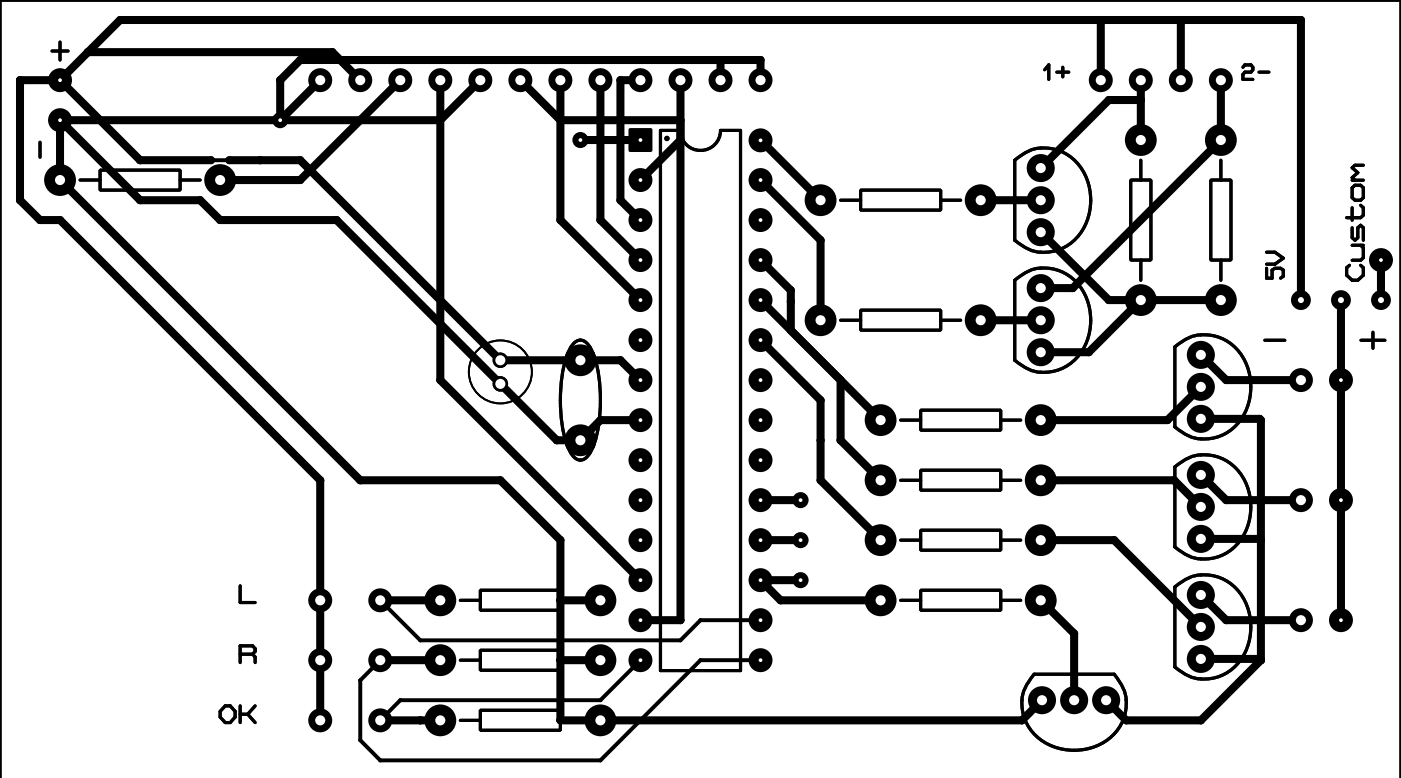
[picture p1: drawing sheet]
<svg xmlns="http://www.w3.org/2000/svg" width="89mm" height="49mm" viewBox="0 0 89 49" stroke-linecap="round" stroke-linejoin="round" font-family="sans-serif">
<g fill="#000">
<path d="M39.9 8.2h1.5v1.4h-1.5z" fill-rule="evenodd"/>
<circle cx="1.3" cy="12.7" r=".25"/>
<circle cx="1.3" cy="5.1" r=".25"/>
<circle cx="2.5" cy="14" r=".25"/>
<circle cx="3.8" cy="11.4" r="1.01"/>
<circle cx="3.8" cy="7.6" r=".76"/>
<circle cx="3.8" cy="5.1" r=".76"/>
<circle cx="3.8" cy="14" r=".25"/>
<circle cx="5.6" cy="3.3" r=".25"/>
<circle cx="7.6" cy="1.3" r=".25"/>
<circle cx="8.9" cy="12.7" r=".25"/>
<circle cx="8.9" cy="10.2" r=".25"/>
<circle cx="12.7" cy="12.7" r=".25"/>
<circle cx="13.4" cy="10.2" r=".12"/>
<circle cx="13.4" cy="10.2" r=".25"/>
<circle cx="14" cy="11.4" r="1.01"/>
<circle cx="14" cy="14" r=".25"/>
<circle cx="14.5" cy="10.2" r=".12"/>
<circle cx="14.5" cy="10.2" r=".25"/>
<circle cx="16.5" cy="10.2" r=".25"/>
<circle cx="17.8" cy="7.6" r=".51"/>
<circle cx="17.8" cy="5.1" r=".25"/>
<circle cx="19" cy="11.4" r=".25"/>
<circle cx="19" cy="10.2" r=".25"/>
<circle cx="19" cy="3.8" r=".25"/>
<circle cx="20.3" cy="5.1" r=".76"/>
<circle cx="21.1" cy="3.3" r=".25"/>
<circle cx="21.4" cy="14" r=".25"/>
<circle cx="21.6" cy="3.8" r=".25"/>
<circle cx="22.9" cy="5.1" r=".76"/>
<circle cx="25.4" cy="5.1" r=".76"/>
<circle cx="27.9" cy="5.1" r=".76"/>
<circle cx="27.9" cy="7.6" r=".25"/>
<circle cx="30.5" cy="5.1" r=".76"/>
<circle cx="33" cy="5.1" r=".76"/>
<circle cx="35.6" cy="5.1" r=".76"/>
<circle cx="35.6" cy="7.6" r=".25"/>
<circle cx="35.6" cy="14" r=".25"/>
<circle cx="36.8" cy="8.9" r=".51"/>
<circle cx="36.8" cy="8.9" r=".38"/>
<circle cx="38.1" cy="5.1" r=".76"/>
<circle cx="38.1" cy="14" r=".25"/>
<circle cx="39.4" cy="5.1" r=".25"/>
<circle cx="39.4" cy="12.7" r=".25"/>
<circle cx="40.6" cy="5.1" r=".76"/>
<circle cx="40.6" cy="16.5" r=".76"/>
<circle cx="40.6" cy="19.1" r=".76"/>
<circle cx="40.6" cy="14" r=".76"/>
<circle cx="40.6" cy="11.4" r=".76"/>
<circle cx="43.2" cy="5.1" r=".76"/>
<circle cx="43.2" cy="7.6" r=".25"/>
<circle cx="43.2" cy="8.9" r=".25"/>
<circle cx="45.7" cy="5.1" r=".76"/>
<circle cx="45.7" cy="3.8" r=".25"/>
<circle cx="48.3" cy="16.5" r=".76"/>
<circle cx="48.3" cy="8.9" r=".76"/>
<circle cx="48.3" cy="5.1" r=".76"/>
<circle cx="48.3" cy="19.1" r=".76"/>
<circle cx="48.3" cy="11.4" r=".76"/>
<circle cx="48.3" cy="14" r=".76"/>
<circle cx="48.3" cy="3.8" r=".25"/>
<circle cx="48.3" cy="8.9" r=".25"/>
<circle cx="50.2" cy="19.1" r=".25"/>
<circle cx="50.2" cy="18.4" r=".25"/>
<circle cx="52.1" cy="12.7" r="1.01"/>
<circle cx="52.1" cy="15.2" r=".25"/>
<circle cx="62.2" cy="12.7" r="1.01"/>
<circle cx="66" cy="10.7" r=".89"/>
<circle cx="66" cy="12.7" r=".89"/>
<circle cx="66" cy="18.3" r=".89"/>
<circle cx="66" cy="14.7" r=".89"/>
<circle cx="68.1" cy="18.3" r=".25"/>
<circle cx="69.8" cy="5.1" r=".76"/>
<circle cx="69.8" cy="1.3" r=".25"/>
<circle cx="70.4" cy="19" r=".25"/>
<circle cx="70.4" cy="6.3" r=".25"/>
<circle cx="72.4" cy="8.9" r="1.01"/>
<circle cx="72.4" cy="19.1" r="1.01"/>
<circle cx="72.4" cy="5.1" r=".76"/>
<circle cx="72.4" cy="6.3" r=".25"/>
<circle cx="74.9" cy="5.1" r=".76"/>
<circle cx="74.9" cy="1.3" r=".25"/>
<circle cx="77.5" cy="8.9" r="1.01"/>
<circle cx="77.5" cy="19.1" r="1.01"/>
<circle cx="77.5" cy="5.1" r=".76"/>
<circle cx="82.5" cy="19.1" r=".63"/>
<circle cx="82.6" cy="1.3" r=".25"/>
<circle cx="85.1" cy="19.1" r=".63"/>
<circle cx="87.6" cy="16.5" r=".76"/>
<circle cx="87.6" cy="19.1" r=".63"/>
<circle cx="20.3" cy="38.1" r=".76"/>
<circle cx="20.3" cy="30.5" r=".25"/>
<circle cx="22.9" cy="30.5" r=".25"/>
<circle cx="24.1" cy="38.1" r=".76"/>
<circle cx="27.9" cy="38.1" r="1.01"/>
<circle cx="27.9" cy="24.1" r=".25"/>
<circle cx="31.7" cy="22.9" r=".49"/>
<circle cx="31.7" cy="24.4" r=".49"/>
<circle cx="31.7" cy="30.5" r=".25"/>
<circle cx="35.3" cy="27.9" r=".25"/>
<circle cx="35.6" cy="34.3" r=".25"/>
<circle cx="35.6" cy="38.1" r=".25"/>
<circle cx="36.8" cy="22.9" r="1.01"/>
<circle cx="36.8" cy="28" r="1.01"/>
<circle cx="38.1" cy="38.1" r="1.01"/>
<circle cx="38.1" cy="26.7" r=".25"/>
<circle cx="39.4" cy="22.9" r=".25"/>
<circle cx="40.6" cy="36.8" r=".76"/>
<circle cx="40.6" cy="39.4" r=".76"/>
<circle cx="40.6" cy="29.2" r=".76"/>
<circle cx="40.6" cy="34.3" r=".76"/>
<circle cx="40.6" cy="31.8" r=".76"/>
<circle cx="40.6" cy="21.6" r=".76"/>
<circle cx="40.6" cy="24.1" r=".76"/>
<circle cx="40.6" cy="26.7" r=".76"/>
<circle cx="43.2" cy="39.4" r=".25"/>
<circle cx="44.4" cy="39.4" r=".12"/>
<circle cx="48.3" cy="39.4" r=".76"/>
<circle cx="48.3" cy="36.8" r=".76"/>
<circle cx="48.3" cy="34.3" r=".76"/>
<circle cx="48.3" cy="31.8" r=".76"/>
<circle cx="48.3" cy="26.7" r=".76"/>
<circle cx="48.3" cy="24.1" r=".76"/>
<circle cx="48.3" cy="21.6" r=".76"/>
<circle cx="48.3" cy="29.2" r=".76"/>
<circle cx="49.5" cy="38.1" r=".25"/>
<circle cx="50.2" cy="21" r=".25"/>
<circle cx="50.8" cy="34.3" r=".51"/>
<circle cx="50.8" cy="36.8" r=".51"/>
<circle cx="50.8" cy="31.7" r=".51"/>
<circle cx="52.1" cy="20.3" r="1.01"/>
<circle cx="52.1" cy="30.5" r=".25"/>
<circle cx="52.1" cy="27.9" r=".25"/>
<circle cx="52.1" cy="25.4" r=".25"/>
<circle cx="53.3" cy="27.9" r=".25"/>
<circle cx="53.3" cy="24.1" r=".25"/>
<circle cx="55.9" cy="34.3" r="1.01"/>
<circle cx="55.9" cy="26.7" r="1.01"/>
<circle cx="55.9" cy="38.1" r="1.01"/>
<circle cx="55.9" cy="30.5" r="1.01"/>
<circle cx="62.2" cy="20.3" r="1.01"/>
<circle cx="66" cy="34.3" r="1.01"/>
<circle cx="66" cy="26.7" r="1.01"/>
<circle cx="66" cy="38.1" r="1.01"/>
<circle cx="66" cy="30.5" r="1.01"/>
<circle cx="66" cy="20.3" r=".89"/>
<circle cx="66" cy="22.4" r=".89"/>
<circle cx="69.1" cy="22.4" r=".25"/>
<circle cx="70.7" cy="34.3" r=".25"/>
<circle cx="74.1" cy="26.7" r=".25"/>
<circle cx="74.5" cy="30.5" r=".25"/>
<circle cx="76.2" cy="24.6" r=".89"/>
<circle cx="76.2" cy="30.2" r=".89"/>
<circle cx="76.2" cy="32.2" r=".89"/>
<circle cx="76.2" cy="39.8" r=".89"/>
<circle cx="76.2" cy="26.6" r=".89"/>
<circle cx="76.2" cy="37.8" r=".89"/>
<circle cx="76.2" cy="22.5" r=".89"/>
<circle cx="76.2" cy="34.2" r=".89"/>
<circle cx="77.8" cy="31.7" r=".25"/>
<circle cx="77.8" cy="24.1" r=".25"/>
<circle cx="77.8" cy="39.4" r=".25"/>
<circle cx="79.9" cy="26.6" r=".25"/>
<circle cx="79.9" cy="34.2" r=".25"/>
<circle cx="80" cy="34.3" r=".25"/>
<circle cx="80" cy="26.7" r=".25"/>
<circle cx="82.5" cy="24.1" r=".76"/>
<circle cx="82.5" cy="39.4" r=".76"/>
<circle cx="82.5" cy="31.8" r=".76"/>
<circle cx="85.1" cy="24.1" r=".76"/>
<circle cx="85.1" cy="31.8" r=".76"/>
<circle cx="85.1" cy="39.4" r=".76"/>
<circle cx="20.3" cy="45.7" r=".76"/>
<circle cx="20.3" cy="41.9" r=".76"/>
<circle cx="22.9" cy="47" r=".12"/>
<circle cx="22.9" cy="43.2" r=".12"/>
<circle cx="24.1" cy="41.9" r=".76"/>
<circle cx="24.1" cy="45.7" r=".76"/>
<circle cx="24.1" cy="48.3" r=".12"/>
<circle cx="25.4" cy="44.4" r=".12"/>
<circle cx="26.7" cy="40.6" r=".12"/>
<circle cx="26.7" cy="45.7" r=".25"/>
<circle cx="27.9" cy="45.7" r="1.01"/>
<circle cx="27.9" cy="41.9" r="1.01"/>
<circle cx="35.6" cy="41.9" r=".25"/>
<circle cx="35.6" cy="45.7" r=".25"/>
<circle cx="38.1" cy="45.7" r="1.01"/>
<circle cx="38.1" cy="41.9" r="1.01"/>
<circle cx="38.1" cy="44.4" r=".12"/>
<circle cx="38.1" cy="48.3" r=".12"/>
<circle cx="40.6" cy="41.9" r=".76"/>
<circle cx="43.2" cy="40.6" r=".12"/>
<circle cx="44.4" cy="41.9" r=".12"/>
<circle cx="48.3" cy="41.9" r=".76"/>
<circle cx="64.8" cy="45.7" r=".25"/>
<circle cx="66.1" cy="44.5" r=".89"/>
<circle cx="68.2" cy="44.5" r=".89"/>
<circle cx="68.2" cy="40.2" r=".25"/>
<circle cx="70.2" cy="44.5" r=".89"/>
<circle cx="71.5" cy="45.7" r=".25"/>
<circle cx="76.2" cy="41.8" r=".89"/>
<circle cx="76.2" cy="45.7" r=".25"/>
<circle cx="79.9" cy="41.8" r=".25"/>
<circle cx="80" cy="41.9" r=".25"/>
</g>
<g fill="none" stroke="#000" stroke-width=".2">
<path d="M0 0h88.9v49.4M0 0h.1M0 0v49.4M2.5 9v1M3.3 3.2h1M3.8 2.7v1.1M5.1 11.4h1.2M6.3 10.8h5.1v1.3h-5.1zM11.4 11.4h1.3M41.9 8.3h1.3a1.27 1.27 0 0 0 1.2 1.2 1.27 1.27 0 0 0 1.3-1.2h1.3v34.3h-5.1zM53.3 12.7h1.3M54.6 12.1h5.1v1.2h-5.1z"/>
<path d="M54.6 19.7h5.1v1.3h-5.1zM59.7 12.7h1.3M64.4 10.2a2.76 2.76 0 0 1 4.6 1.2 3.4 3.4 0 0 1-2.3 4.6 2.62 2.62 0 0 1-2.3-.8zM64.4 17.8a2.76 2.76 0 0 1 4.6 1.2 3.4 3.4 0 0 1-2.3 4.6 2.62 2.62 0 0 1-2.3-.7zM66.3 4.4l.2-.3v.9M67.1 4.6h.7M67.4 4.3v.6M71.7 11.4h1.3v5.1h-1.3zM72.4 10.2v1.2M72.4 16.5v1.3M76.8 11.4h1.3v5.1h-1.3zM77.5 10.2v1.2"/>
<path d="M77.5 16.5v1.3M78.9 4.3l.1-.2h.4l.1 .3-.1 .2h-.4l-.1 .1v.3h.6M79.9 4.6h.6M80.4 17v.7h.3v-.6l.2-.1h.4l.1 .1v.4l-.1 .2M80.4 16h.5l.5 .4-.5 .4h-.5M85.6 16.8l-.2 .2v.5l.4 .3h.4l.3-.3v-.5l-.2-.2M85.8 11.4h.7M85.8 11.9l.2-.1h.3l.2 .1v.6l-.2 .2h-.3l-.2-.2zM85.8 14.5v.6l.2 .1 .2-.1v-.6l.1-.2 .2 .2v.7M85.8 15.6h.7M85.8 13.2v.8M86.3 13l.2 .2v.5l-.2 .1h-.9"/>
<path d="M86.3 15.6l.2 .1v.7l-.2 .1h-.5M86.5 10.5h-.5l-.2 .1 .4 .4-.4 .3 .2 .1M15.2 37.2v1h1M29.2 38.1h1.3M30.5 37.5h5.1v1.2h-5.1zM35.6 38.1h1.2M36.5 21.7l.3-.1a1.57 1.57 0 0 1 1 1.4 8.9 8.9 0 0 1-.4 5.8l-.3 .3-.3 .1a1.58 1.58 0 0 1-1-1.4 8.9 8.9 0 0 1 .5-5.8zM53.3 20.3h1.3M57.1 26.7h1.3M57.1 30.5h1.3M57.1 34.3h1.3M57.1 38.1h1.3"/>
<path d="M58.4 26h5.1v1.3h-5.1zM58.4 29.8h5.1v1.3h-5.1zM58.4 33.7h5.1v1.2h-5.1zM58.4 37.5h5.1v1.2h-5.1zM59.7 20.3h1.3M63.5 26.7h1.3M63.5 30.5h1.3M63.5 34.3h1.3M63.5 38.1h1.3M74.5 29.6a2.78 2.78 0 0 1 4.6 1.2 3.4 3.4 0 0 1-2.2 4.7 2.61 2.61 0 0 1-2.4-.8zM74.5 37.3a2.78 2.78 0 0 1 4.6 1.2 3.4 3.4 0 0 1-2.2 4.6 2.61 2.61 0 0 1-2.4-.8zM74.5 22a2.78 2.78 0 0 1 4.6 1.2 3.4 3.4 0 0 1-2.2 4.6 2.61 2.61 0 0 1-2.4-.7z"/>
<path d="M80.3 21.6h1.2M86.4 21.6h1.5M87.1 21.1v1M14.3 44.8h.3l.3 .4v.3l-.3 .4h-.3l-.3-.4v-.3zM15.2 44.8v1.1M15.2 41.5h.8M15.2 45.3h.5M15.7 45.3l.5 .6M16 41.5l.2-.2v-.1l-.2-.2h-.8v1.1M16 41.5l.2 .2v.4M16.2 44.8l-.5 .5M29.2 41.9h1.3"/>
<path d="M29.2 45.7h1.3M30.5 41.3h5.1v1.2h-5.1zM30.5 45.1h5.1v1.3h-5.1zM35.6 41.9h1.2M35.6 45.7h1.2M65.6 42.8h5.1a2.78 2.78 0 0 1-1.2 4.6 3.4 3.4 0 0 1-4.6-2.3 2.61 2.61 0 0 1 .7-2.3z"/>
<circle cx="42.3" cy="8.8" r=".07"/>
</g>
<circle cx="31.7" cy="23.6" r="2" fill="none" stroke="#000" stroke-width=".12"/>
<g fill="none" stroke="#000" stroke-width=".51">
<path d="M3.8 7.6v3.8l19.1 19.1h8.8l3.9 3.8v11.4h29.2l1.3-1.3M3.8 5.1h-2.5v7.6l1.2 1.3h1.3l16.5 16.5v15.2M3.8 7.6l5.1 5.1h3.8l1.3 1.3h7.4l13.9 13.9h1.5l1.3-1.2h2.5M3.8 5.1l5.1 5.1h4.5M5.6 3.3h15.5l1.8 1.8M5.6 3.3l-1.8 1.8M5.6 3.3l2-2h74.9v17.7M14.5 10.2h4.5l12.7 12.7h7.7l1.2 1.2M20.3 5.1l-2.5 2.5v-2.5l1.2-1.3h29.3v1.3M25.4 5.1l-6.4 6.3h-5M27.9 5.1v19l12.7 12.7M30.5 5.1l-2.6 2.5h-24.1"/>
<path d="M33 5.1l2.6 2.5h7.6M35.6 5.1v8.9l5 5M36.8 8.9h3.8M38.1 5.1v8.9l2.5 2.5M40.6 5.1h-1.2v7.6l1.2 1.3M43.2 5.1v34.3h-2.6M43.2 8.9l-2.6 2.5M45.7 3.8v1.3M48.3 8.9h.1M48.3 11.4l3.8 3.8v5.1M48.3 19l7.6 7.7M48.3 16.5l1.9 1.9v2.6"/>
<path d="M48.3 8.9l3.8 3.8M62.2 12.7h3.8M66 14.7l4.4 4.3h7.1M69.8 1.3v3.8M72.4 19l-3.3 3.4h-3.1M72.4 6.3h-2l-4.4 4.4M72.4 5.1v3.8M74.9 1.3v3.8M77.5 5.1v3.8l-9.4 9.4h-2.1M85.1 19v20.4M87.6 16.5v2.5M24.1 38.1h3.8"/>
<path d="M35.6 38.1h2.5M48.3 21.6l3.8 3.8v5.1l3.8 3.8M48.3 34.3h2.5M48.3 31.7h2.5M50.8 36.8h-2.5l1.2 1.3h6.4M53.3 24.1v3.8l2.6 2.6M62.2 20.3h3.8M66 30.5h8.5l1.7 1.7M66 34.3h4.7l5.5 5.5M66 38.1l2.2 2.1v4.2M76.2 30.1l1.6 1.6h4.7M76.2 24.6l-2.1 2.1h-8.1"/>
<path d="M76.2 22.5l1.6 1.6h4.7M76.2 37.8l1.6 1.6h4.7M76.2 34.2h3.7l.1 .1M76.2 26.6h3.7l.1 .1v15.2M24.1 41.9h3.8M24.1 45.7h3.8M35.6 41.9h2.5M76.2 41.8h3.7l.1 .1M80 41.9l-3.8 3.8h-4.7l-1.3-1.3"/>
</g>
<path d="M13.4 10.2h1.1M24.1 38.1l2.6 2.5h16.5l1.2-1.2h3.9M24.1 41.9l-1.2 1.3v3.8l1.2 1.3h14l6.3-6.4h3.9M40.6 41.9l-2.5 2.5h-12.7l-1.3 1.3" fill="none" stroke="#000" stroke-width=".25"/>
<circle cx="36.8" cy="8.9" r=".12" fill="#fff"/>
<circle cx="50.8" cy="34.3" r=".38" fill="#000"/>
<circle cx="50.8" cy="34.3" r=".12" fill="#fff"/>
<circle cx="50.8" cy="31.7" r=".38" fill="#000"/>
<circle cx="50.8" cy="31.7" r=".12" fill="#fff"/>
<circle cx="50.8" cy="36.8" r=".38" fill="#000"/>
<circle cx="50.8" cy="36.8" r=".12" fill="#fff"/>
<circle cx="17.8" cy="7.6" r=".38" fill="#000"/>
<circle cx="17.8" cy="7.6" r=".12" fill="#fff"/>
<path d="M40 8.3h1.3v1.2h-1.3z" fill="#000"/>
<circle cx="40.6" cy="8.9" r=".12" fill="#fff"/>
<circle cx="40.6" cy="11.4" r=".63" fill="#000"/>
<circle cx="40.6" cy="11.4" r=".12" fill="#fff"/>
<circle cx="40.6" cy="14" r=".63" fill="#000"/>
<circle cx="40.6" cy="14" r=".12" fill="#fff"/>
<circle cx="40.6" cy="16.5" r=".63" fill="#000"/>
<circle cx="40.6" cy="16.5" r=".12" fill="#fff"/>
<circle cx="40.6" cy="19.1" r=".63" fill="#000"/>
<circle cx="40.6" cy="19" r=".12" fill="#fff"/>
<circle cx="40.6" cy="21.6" r=".63" fill="#000"/>
<circle cx="40.6" cy="21.6" r=".12" fill="#fff"/>
<circle cx="40.6" cy="24.1" r=".63" fill="#000"/>
<circle cx="40.6" cy="24.1" r=".12" fill="#fff"/>
<circle cx="40.6" cy="26.7" r=".63" fill="#000"/>
<circle cx="40.6" cy="26.7" r=".12" fill="#fff"/>
<circle cx="40.6" cy="29.2" r=".63" fill="#000"/>
<circle cx="40.6" cy="29.2" r=".12" fill="#fff"/>
<circle cx="40.6" cy="31.8" r=".63" fill="#000"/>
<circle cx="40.6" cy="31.7" r=".12" fill="#fff"/>
<circle cx="40.6" cy="34.3" r=".63" fill="#000"/>
<circle cx="40.6" cy="34.3" r=".12" fill="#fff"/>
<circle cx="40.6" cy="36.8" r=".63" fill="#000"/>
<circle cx="40.6" cy="36.8" r=".12" fill="#fff"/>
<circle cx="40.6" cy="39.4" r=".63" fill="#000"/>
<circle cx="40.6" cy="39.4" r=".12" fill="#fff"/>
<circle cx="40.6" cy="41.9" r=".63" fill="#000"/>
<circle cx="40.6" cy="41.9" r=".12" fill="#fff"/>
<circle cx="48.3" cy="41.9" r=".63" fill="#000"/>
<circle cx="48.3" cy="41.9" r=".12" fill="#fff"/>
<circle cx="48.3" cy="39.4" r=".63" fill="#000"/>
<circle cx="48.3" cy="39.4" r=".12" fill="#fff"/>
<circle cx="48.3" cy="36.8" r=".63" fill="#000"/>
<circle cx="48.3" cy="36.8" r=".12" fill="#fff"/>
<circle cx="48.3" cy="34.3" r=".63" fill="#000"/>
<circle cx="48.3" cy="34.3" r=".12" fill="#fff"/>
<circle cx="48.3" cy="31.8" r=".63" fill="#000"/>
<circle cx="48.3" cy="31.7" r=".12" fill="#fff"/>
<circle cx="48.3" cy="29.2" r=".63" fill="#000"/>
<circle cx="48.3" cy="29.2" r=".12" fill="#fff"/>
<circle cx="48.3" cy="26.7" r=".63" fill="#000"/>
<circle cx="48.3" cy="26.7" r=".12" fill="#fff"/>
<circle cx="48.3" cy="24.1" r=".63" fill="#000"/>
<circle cx="48.3" cy="24.1" r=".12" fill="#fff"/>
<circle cx="48.3" cy="21.6" r=".63" fill="#000"/>
<circle cx="48.3" cy="21.6" r=".12" fill="#fff"/>
<circle cx="48.3" cy="19.1" r=".63" fill="#000"/>
<circle cx="48.3" cy="19" r=".12" fill="#fff"/>
<circle cx="48.3" cy="16.5" r=".63" fill="#000"/>
<circle cx="48.3" cy="16.5" r=".12" fill="#fff"/>
<circle cx="48.3" cy="14" r=".63" fill="#000"/>
<circle cx="48.3" cy="14" r=".12" fill="#fff"/>
<circle cx="48.3" cy="11.4" r=".63" fill="#000"/>
<circle cx="48.3" cy="11.4" r=".12" fill="#fff"/>
<circle cx="48.3" cy="8.9" r=".63" fill="#000"/>
<circle cx="48.3" cy="8.9" r=".12" fill="#fff"/>
<circle cx="70.2" cy="44.5" r=".76" fill="#000"/>
<circle cx="70.2" cy="44.4" r=".32" fill="#fff"/>
<circle cx="68.2" cy="44.5" r=".76" fill="#000"/>
<circle cx="68.2" cy="44.4" r=".32" fill="#fff"/>
<circle cx="66.1" cy="44.5" r=".76" fill="#000"/>
<circle cx="66.1" cy="44.4" r=".32" fill="#fff"/>
<circle cx="3.8" cy="7.6" r=".63" fill="#000"/>
<circle cx="3.8" cy="7.6" r=".12" fill="#fff"/>
<circle cx="3.8" cy="5.1" r=".63" fill="#000"/>
<circle cx="3.8" cy="5.1" r=".12" fill="#fff"/>
<circle cx="20.3" cy="5.1" r=".63" fill="#000"/>
<circle cx="20.3" cy="5.1" r=".32" fill="#fff"/>
<circle cx="22.9" cy="5.1" r=".63" fill="#000"/>
<circle cx="22.9" cy="5.1" r=".32" fill="#fff"/>
<circle cx="25.4" cy="5.1" r=".63" fill="#000"/>
<circle cx="25.4" cy="5.1" r=".32" fill="#fff"/>
<circle cx="27.9" cy="5.1" r=".63" fill="#000"/>
<circle cx="27.9" cy="5.1" r=".32" fill="#fff"/>
<circle cx="30.5" cy="5.1" r=".63" fill="#000"/>
<circle cx="30.5" cy="5.1" r=".32" fill="#fff"/>
<circle cx="33" cy="5.1" r=".63" fill="#000"/>
<circle cx="33" cy="5.1" r=".32" fill="#fff"/>
<circle cx="35.6" cy="5.1" r=".63" fill="#000"/>
<circle cx="35.6" cy="5.1" r=".32" fill="#fff"/>
<circle cx="38.1" cy="5.1" r=".63" fill="#000"/>
<circle cx="38.1" cy="5.1" r=".32" fill="#fff"/>
<circle cx="40.6" cy="5.1" r=".63" fill="#000"/>
<circle cx="40.6" cy="5.1" r=".32" fill="#fff"/>
<circle cx="43.2" cy="5.1" r=".63" fill="#000"/>
<circle cx="43.2" cy="5.1" r=".32" fill="#fff"/>
<circle cx="3.8" cy="11.4" r=".89" fill="#000"/>
<circle cx="3.8" cy="11.4" r=".32" fill="#fff"/>
<circle cx="14" cy="11.4" r=".89" fill="#000"/>
<circle cx="14" cy="11.4" r=".32" fill="#fff"/>
<circle cx="45.7" cy="5.1" r=".63" fill="#000"/>
<circle cx="45.7" cy="5.1" r=".32" fill="#fff"/>
<circle cx="48.3" cy="5.1" r=".63" fill="#000"/>
<circle cx="48.3" cy="5.1" r=".32" fill="#fff"/>
<circle cx="66" cy="10.7" r=".76" fill="#000"/>
<circle cx="66" cy="10.7" r=".32" fill="#fff"/>
<circle cx="66" cy="12.7" r=".76" fill="#000"/>
<circle cx="66" cy="12.7" r=".32" fill="#fff"/>
<circle cx="66" cy="14.7" r=".76" fill="#000"/>
<circle cx="66" cy="14.7" r=".32" fill="#fff"/>
<circle cx="66" cy="18.3" r=".76" fill="#000"/>
<circle cx="66" cy="18.3" r=".32" fill="#fff"/>
<circle cx="66" cy="20.3" r=".76" fill="#000"/>
<circle cx="66" cy="20.3" r=".32" fill="#fff"/>
<circle cx="66" cy="22.4" r=".76" fill="#000"/>
<circle cx="66" cy="22.4" r=".32" fill="#fff"/>
<circle cx="52.1" cy="12.7" r=".89" fill="#000"/>
<circle cx="52.1" cy="12.7" r=".32" fill="#fff"/>
<circle cx="62.2" cy="12.7" r=".89" fill="#000"/>
<circle cx="62.2" cy="12.7" r=".32" fill="#fff"/>
<circle cx="52.1" cy="20.3" r=".89" fill="#000"/>
<circle cx="52.1" cy="20.3" r=".32" fill="#fff"/>
<circle cx="62.2" cy="20.3" r=".89" fill="#000"/>
<circle cx="62.2" cy="20.3" r=".32" fill="#fff"/>
<circle cx="69.8" cy="5.1" r=".63" fill="#000"/>
<circle cx="69.8" cy="5.1" r=".32" fill="#fff"/>
<circle cx="72.4" cy="5.1" r=".63" fill="#000"/>
<circle cx="72.4" cy="5.1" r=".32" fill="#fff"/>
<circle cx="74.9" cy="5.1" r=".63" fill="#000"/>
<circle cx="74.9" cy="5.1" r=".32" fill="#fff"/>
<circle cx="77.5" cy="5.1" r=".63" fill="#000"/>
<circle cx="77.5" cy="5.1" r=".32" fill="#fff"/>
<circle cx="77.5" cy="8.9" r=".89" fill="#000"/>
<circle cx="77.5" cy="8.9" r=".32" fill="#fff"/>
<circle cx="77.5" cy="19.1" r=".89" fill="#000"/>
<circle cx="77.5" cy="19" r=".32" fill="#fff"/>
<circle cx="72.4" cy="8.9" r=".89" fill="#000"/>
<circle cx="72.4" cy="8.9" r=".32" fill="#fff"/>
<circle cx="72.4" cy="19.1" r=".89" fill="#000"/>
<circle cx="72.4" cy="19" r=".32" fill="#fff"/>
<circle cx="76.2" cy="30.2" r=".76" fill="#000"/>
<circle cx="76.2" cy="30.1" r=".32" fill="#fff"/>
<circle cx="76.2" cy="32.2" r=".76" fill="#000"/>
<circle cx="76.2" cy="32.2" r=".32" fill="#fff"/>
<circle cx="76.2" cy="34.2" r=".76" fill="#000"/>
<circle cx="76.2" cy="34.2" r=".32" fill="#fff"/>
<circle cx="76.2" cy="37.8" r=".76" fill="#000"/>
<circle cx="76.2" cy="37.8" r=".32" fill="#fff"/>
<circle cx="76.2" cy="39.8" r=".76" fill="#000"/>
<circle cx="76.2" cy="39.8" r=".32" fill="#fff"/>
<circle cx="76.2" cy="41.8" r=".76" fill="#000"/>
<circle cx="76.2" cy="41.8" r=".32" fill="#fff"/>
<circle cx="76.2" cy="22.5" r=".76" fill="#000"/>
<circle cx="76.2" cy="22.5" r=".32" fill="#fff"/>
<circle cx="76.2" cy="24.6" r=".76" fill="#000"/>
<circle cx="76.2" cy="24.6" r=".32" fill="#fff"/>
<circle cx="76.2" cy="26.6" r=".76" fill="#000"/>
<circle cx="76.2" cy="26.6" r=".32" fill="#fff"/>
<circle cx="55.9" cy="26.7" r=".89" fill="#000"/>
<circle cx="55.9" cy="26.7" r=".32" fill="#fff"/>
<circle cx="66" cy="26.7" r=".89" fill="#000"/>
<circle cx="66" cy="26.7" r=".32" fill="#fff"/>
<circle cx="55.9" cy="30.5" r=".89" fill="#000"/>
<circle cx="55.9" cy="30.5" r=".32" fill="#fff"/>
<circle cx="66" cy="30.5" r=".89" fill="#000"/>
<circle cx="66" cy="30.5" r=".32" fill="#fff"/>
<circle cx="55.9" cy="34.3" r=".89" fill="#000"/>
<circle cx="55.9" cy="34.3" r=".32" fill="#fff"/>
<circle cx="66" cy="34.3" r=".89" fill="#000"/>
<circle cx="66" cy="34.3" r=".32" fill="#fff"/>
<circle cx="55.9" cy="38.1" r=".89" fill="#000"/>
<circle cx="55.9" cy="38.1" r=".32" fill="#fff"/>
<circle cx="66" cy="38.1" r=".89" fill="#000"/>
<circle cx="66" cy="38.1" r=".32" fill="#fff"/>
<circle cx="82.5" cy="24.1" r=".63" fill="#000"/>
<circle cx="82.5" cy="24.1" r=".32" fill="#fff"/>
<circle cx="82.5" cy="39.4" r=".63" fill="#000"/>
<circle cx="82.5" cy="39.4" r=".32" fill="#fff"/>
<circle cx="82.5" cy="31.8" r=".63" fill="#000"/>
<circle cx="82.5" cy="31.7" r=".32" fill="#fff"/>
<circle cx="27.9" cy="38.1" r=".89" fill="#000"/>
<circle cx="27.9" cy="38.1" r=".32" fill="#fff"/>
<circle cx="38.1" cy="38.1" r=".89" fill="#000"/>
<circle cx="38.1" cy="38.1" r=".32" fill="#fff"/>
<circle cx="27.9" cy="41.9" r=".89" fill="#000"/>
<circle cx="27.9" cy="41.9" r=".32" fill="#fff"/>
<circle cx="38.1" cy="41.9" r=".89" fill="#000"/>
<circle cx="38.1" cy="41.9" r=".32" fill="#fff"/>
<circle cx="27.9" cy="45.7" r=".89" fill="#000"/>
<circle cx="27.9" cy="45.7" r=".32" fill="#fff"/>
<circle cx="38.1" cy="45.7" r=".89" fill="#000"/>
<circle cx="38.1" cy="45.7" r=".32" fill="#fff"/>
<circle cx="24.1" cy="38.1" r=".63" fill="#000"/>
<circle cx="24.1" cy="38.1" r=".32" fill="#fff"/>
<circle cx="20.3" cy="38.1" r=".63" fill="#000"/>
<circle cx="20.3" cy="38.1" r=".32" fill="#fff"/>
<circle cx="24.1" cy="41.9" r=".63" fill="#000"/>
<circle cx="24.1" cy="41.9" r=".32" fill="#fff"/>
<circle cx="20.3" cy="41.9" r=".63" fill="#000"/>
<circle cx="20.3" cy="41.9" r=".32" fill="#fff"/>
<circle cx="20.3" cy="45.7" r=".63" fill="#000"/>
<circle cx="20.3" cy="45.7" r=".32" fill="#fff"/>
<circle cx="24.1" cy="45.7" r=".63" fill="#000"/>
<circle cx="24.1" cy="45.7" r=".32" fill="#fff"/>
<circle cx="85.1" cy="24.1" r=".63" fill="#000"/>
<circle cx="85.1" cy="24.1" r=".12" fill="#fff"/>
<circle cx="85.1" cy="31.8" r=".63" fill="#000"/>
<circle cx="85.1" cy="31.8" r=".12" fill="#fff"/>
<circle cx="85.1" cy="39.4" r=".63" fill="#000"/>
<circle cx="85.1" cy="39.4" r=".12" fill="#fff"/>
<circle cx="31.7" cy="24.4" r=".49" fill="#000"/>
<circle cx="31.7" cy="24.4" r=".32" fill="#fff"/>
<circle cx="31.7" cy="22.9" r=".49" fill="#000"/>
<circle cx="31.7" cy="22.9" r=".32" fill="#fff"/>
<circle cx="36.8" cy="22.9" r=".89" fill="#000"/>
<circle cx="36.8" cy="22.9" r=".32" fill="#fff"/>
<circle cx="36.8" cy="28" r=".89" fill="#000"/>
<circle cx="36.8" cy="27.9" r=".32" fill="#fff"/>
<circle cx="82.5" cy="19" r=".51" fill="#000"/>
<circle cx="82.5" cy="19.1" r=".19" fill="#fff"/>
<circle cx="85.1" cy="19" r=".51" fill="#000"/>
<circle cx="85.1" cy="19.1" r=".19" fill="#fff"/>
<circle cx="87.6" cy="19" r=".51" fill="#000"/>
<circle cx="87.6" cy="19.1" r=".19" fill="#fff"/>
<circle cx="87.6" cy="16.5" r=".63" fill="#000"/>
<circle cx="87.6" cy="16.5" r=".12" fill="#fff"/>
<g fill="none" stroke="#000" stroke-width=".2">
<path d="M0 0h88.9v49.4M0 0h.1M0 0v49.4M2.5 9v1M3.3 3.2h1M3.8 2.7v1.1M5.1 11.4h1.2M6.3 10.8h5.1v1.3h-5.1zM11.4 11.4h1.3M41.9 8.3h1.3a1.27 1.27 0 0 0 1.2 1.2 1.27 1.27 0 0 0 1.3-1.2h1.3v34.3h-5.1zM53.3 12.7h1.3M54.6 12.1h5.1v1.2h-5.1z"/>
<path d="M54.6 19.7h5.1v1.3h-5.1zM59.7 12.7h1.3M64.4 10.2a2.76 2.76 0 0 1 4.6 1.2 3.4 3.4 0 0 1-2.3 4.6 2.62 2.62 0 0 1-2.3-.8zM64.4 17.8a2.76 2.76 0 0 1 4.6 1.2 3.4 3.4 0 0 1-2.3 4.6 2.62 2.62 0 0 1-2.3-.7zM66.3 4.4l.2-.3v.9M67.1 4.6h.7M67.4 4.3v.6M71.7 11.4h1.3v5.1h-1.3zM72.4 10.2v1.2M72.4 16.5v1.3M76.8 11.4h1.3v5.1h-1.3zM77.5 10.2v1.2"/>
<path d="M77.5 16.5v1.3M78.9 4.3l.1-.2h.4l.1 .3-.1 .2h-.4l-.1 .1v.3h.6M79.9 4.6h.6M80.4 17v.7h.3v-.6l.2-.1h.4l.1 .1v.4l-.1 .2M80.4 16h.5l.5 .4-.5 .4h-.5M85.6 16.8l-.2 .2v.5l.4 .3h.4l.3-.3v-.5l-.2-.2M85.8 11.4h.7M85.8 11.9l.2-.1h.3l.2 .1v.6l-.2 .2h-.3l-.2-.2zM85.8 14.5v.6l.2 .1 .2-.1v-.6l.1-.2 .2 .2v.7M85.8 15.6h.7M85.8 13.2v.8M86.3 13l.2 .2v.5l-.2 .1h-.9"/>
<path d="M86.3 15.6l.2 .1v.7l-.2 .1h-.5M86.5 10.5h-.5l-.2 .1 .4 .4-.4 .3 .2 .1M15.2 37.2v1h1M29.2 38.1h1.3M30.5 37.5h5.1v1.2h-5.1zM35.6 38.1h1.2M36.5 21.7l.3-.1a1.57 1.57 0 0 1 1 1.4 8.9 8.9 0 0 1-.4 5.8l-.3 .3-.3 .1a1.58 1.58 0 0 1-1-1.4 8.9 8.9 0 0 1 .5-5.8zM53.3 20.3h1.3M57.1 26.7h1.3M57.1 30.5h1.3M57.1 34.3h1.3M57.1 38.1h1.3"/>
<path d="M58.4 26h5.1v1.3h-5.1zM58.4 29.8h5.1v1.3h-5.1zM58.4 33.7h5.1v1.2h-5.1zM58.4 37.5h5.1v1.2h-5.1zM59.7 20.3h1.3M63.5 26.7h1.3M63.5 30.5h1.3M63.5 34.3h1.3M63.5 38.1h1.3M74.5 29.6a2.78 2.78 0 0 1 4.6 1.2 3.4 3.4 0 0 1-2.2 4.7 2.61 2.61 0 0 1-2.4-.8zM74.5 37.3a2.78 2.78 0 0 1 4.6 1.2 3.4 3.4 0 0 1-2.2 4.6 2.61 2.61 0 0 1-2.4-.8zM74.5 22a2.78 2.78 0 0 1 4.6 1.2 3.4 3.4 0 0 1-2.2 4.6 2.61 2.61 0 0 1-2.4-.7z"/>
<path d="M80.3 21.6h1.2M86.4 21.6h1.5M87.1 21.1v1M14.3 44.8h.3l.3 .4v.3l-.3 .4h-.3l-.3-.4v-.3zM15.2 44.8v1.1M15.2 41.5h.8M15.2 45.3h.5M15.7 45.3l.5 .6M16 41.5l.2-.2v-.1l-.2-.2h-.8v1.1M16 41.5l.2 .2v.4M16.2 44.8l-.5 .5M29.2 41.9h1.3"/>
<path d="M29.2 45.7h1.3M30.5 41.3h5.1v1.2h-5.1zM30.5 45.1h5.1v1.3h-5.1zM35.6 41.9h1.2M35.6 45.7h1.2M65.6 42.8h5.1a2.78 2.78 0 0 1-1.2 4.6 3.4 3.4 0 0 1-4.6-2.3 2.61 2.61 0 0 1 .7-2.3z"/>
<circle cx="42.3" cy="8.8" r=".07"/>
</g>
<circle cx="31.7" cy="23.6" r="2" fill="none" stroke="#000" stroke-width=".12"/>
</svg>
